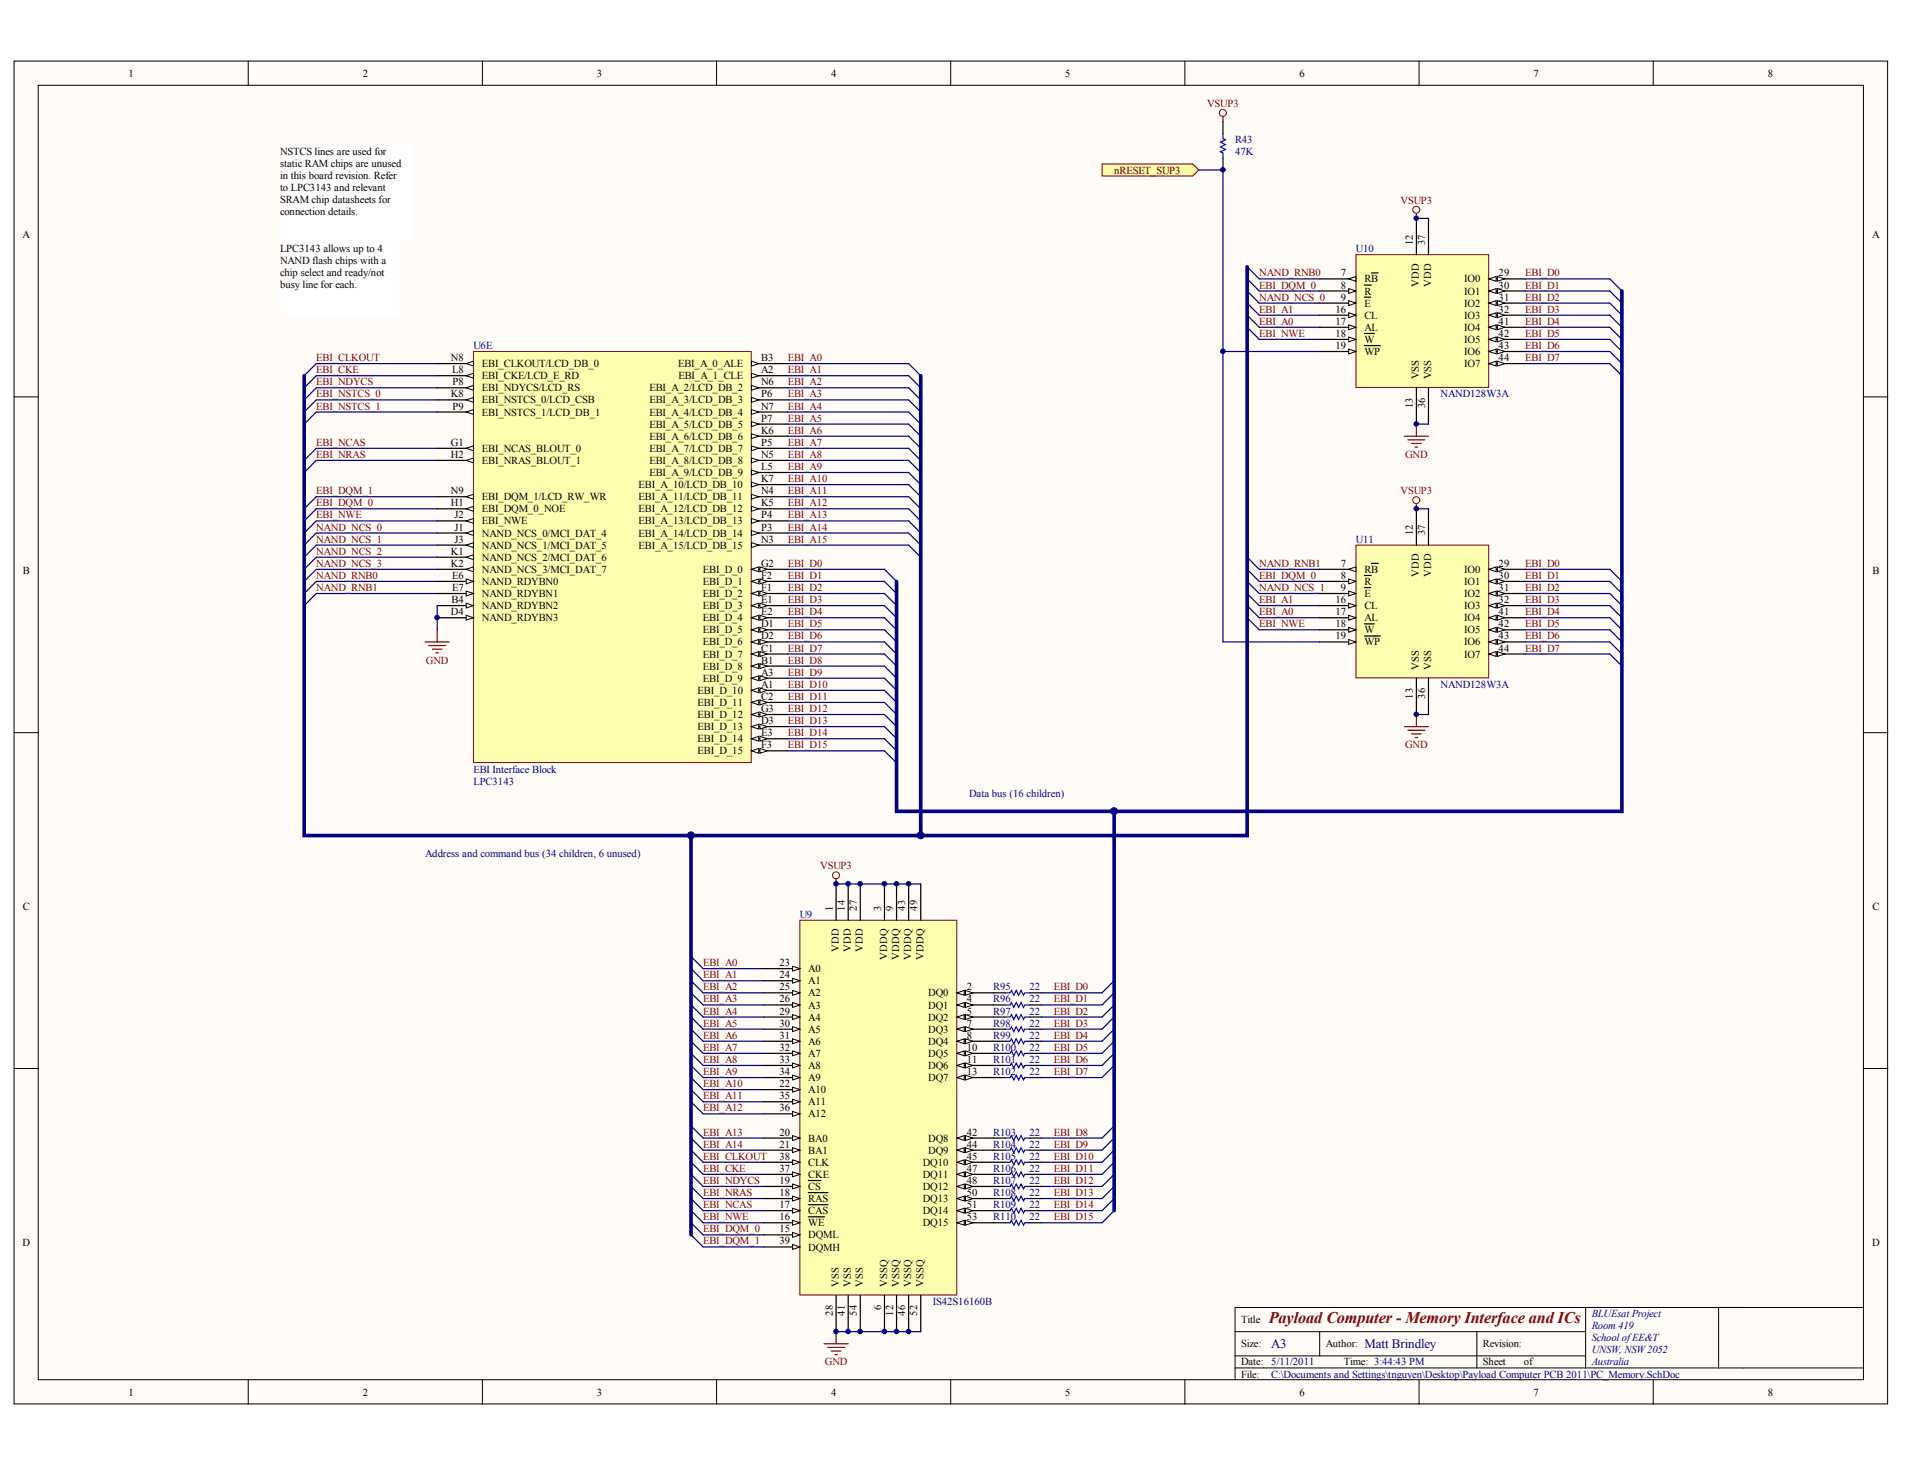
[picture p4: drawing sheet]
<svg xmlns="http://www.w3.org/2000/svg" width="269mm" height="207mm" viewBox="0 0 269 207" stroke-linecap="round" stroke-linejoin="round" font-family="sans-serif">
<defs><g id="words">
<text font-size="2.3" fill="#800000" x="179.1" y="186.6">Payload Computer - MemoryInterface and ICs</text>
<g font-size="1.8" fill="#000080">
<text x="179.4" y="190.1">A3</text>
<text x="192.5" y="190.1">Matt Brindley</text>
</g>
<g font-size="1.5">
<text x="18.1" y="10.8">1</text>
<text x="51.2" y="10.8">2</text>
<text x="84.2" y="10.8">3</text>
<text x="117.3" y="10.8">4</text>
<text x="150.3" y="10.8">5</text>
<text x="183.4" y="10.8">6</text>
<text x="216.4" y="10.8">7</text>
<text x="249.4" y="10.8">8</text>
<text x="39.5" y="21.9">NSTCS lines are used for</text>
<text x="39.5" y="23.6">static RAM chips are unused</text>
<text x="39.5" y="25.3">i</text>
<text x="39.5" y="27">to LPC3143 and relevant</text>
<text x="39.5" y="28.7">SRAM chip datasheets for</text>
<text x="39.9" y="25.3">n this board revision. Refer</text>
<text x="3.2" y="33.6">A</text>
<text x="39.5" y="30.4">connection details.</text>
<text x="39.5" y="35.6">LPC3143 allows up to 4</text>
<text x="199.4" y="34.6" transform="rotate(-90 199.4 34.6)">12</text>
<text x="201.1" y="34.6" transform="rotate(-90 201.1 34.6)">37</text>
<text x="264.2" y="33.6">A</text>
<text x="39.5" y="37.2">NAND flash chips with a</text>
<text x="39.5" y="38.9">chip select and ready/not</text>
<text x="39.5" y="40.6">busy line for each.</text>
<text x="189.2" y="39">7</text>
<text x="189.2" y="40.7">8</text>
<text x="192.5" y="39.8">RB</text>
<text x="192.5" y="41.6">R</text>
<text x="200.2" y="40.4" transform="rotate(-90 200.2 40.4)">VDD</text>
<text x="201.9" y="40.4" transform="rotate(-90 201.9 40.4)">VDD</text>
<text x="206.6" y="39.8">IO0</text>
<text x="206.6" y="41.6">IO1</text>
<text x="211.5" y="39">29</text>
<text x="211.5" y="40.7">30</text>
<text x="188.5" y="44.1">16</text>
<text x="188.5" y="45.8">17</text>
<text x="188.5" y="47.5">18</text>
<text x="189.2" y="42.4">9</text>
<text x="192.5" y="43.3">E</text>
<text x="192.5" y="45">CL</text>
<text x="192.5" y="46.7">AL</text>
<text x="206.6" y="43.3">IO2</text>
<text x="206.6" y="45">IO3</text>
<text x="206.6" y="46.7">IO4</text>
<text x="211.5" y="42.4">31</text>
<text x="211.5" y="44.1">32</text>
<text x="211.5" y="45.8">41</text>
<text x="211.5" y="47.5">42</text>
<text x="63.6" y="50.9">N8</text>
<text x="63.8" y="52.6">L8</text>
<text x="68" y="51.8">EBI_CLKOUT/LCD_DB_0</text>
<text x="68" y="53.5">EBI_CKE/LCD_E_RD</text>
<text x="95.7" y="51.8">EBI_A_0_ALE</text>
<text x="95.7" y="53.5">EBI_A_1_CLE</text>
<text x="107.4" y="52.6">A2</text>
<text x="107.4" y="50.9">B3</text>
<text x="188.5" y="49.2">19</text>
<text x="192.5" y="48.4">W</text>
<text x="192.5" y="50.1">WP</text>
<text x="200.2" y="53.5" transform="rotate(-90 200.2 53.5)">VSS</text>
<text x="201.9" y="53.5" transform="rotate(-90 201.9 53.5)">VSS</text>
<text x="206.6" y="48.4">IO5</text>
<text x="206.6" y="50.1">IO6</text>
<text x="206.6" y="51.8">IO7</text>
<text x="211.5" y="49.2">43</text>
<text x="211.5" y="50.9">44</text>
<text x="63.6" y="56.1">K8</text>
<text x="63.8" y="57.8">P9</text>
<text x="63.8" y="54.4">P8</text>
<text x="68" y="56.9">EBI_NSTCS_0/LCD_CSB</text>
<text x="68" y="58.6">EBI_NSTCS_1/LCD_DB_1</text>
<text x="68" y="55.2">EBI_NDYCS/LCD_RS</text>
<text x="91.6" y="58.6">EBI_A_4/LCD_DB_4</text>
<text x="91.6" y="56.9">EBI_A_3/LCD_DB_3</text>
<text x="91.6" y="55.2">EBI_A_2/LCD_DB_2</text>
<text x="107.4" y="59.5">P7</text>
<text x="107.4" y="57.8">N7</text>
<text x="107.4" y="56.1">P6</text>
<text x="107.4" y="54.4">N6</text>
<text x="199.4" y="57.6" transform="rotate(-90 199.4 57.6)">13</text>
<text x="201.1" y="57.6" transform="rotate(-90 201.1 57.6)">36</text>
<text x="63.6" y="62.9">G1</text>
<text x="63.6" y="64.6">H2</text>
<text x="68" y="63.7">EBI_NCAS_BLOUT_0</text>
<text x="68" y="65.4">EBI_NRAS_BLOUT_1</text>
<text x="91.6" y="65.4">EBI_A_8/LCD_DB_8</text>
<text x="91.6" y="63.7">EBI_A_7/LCD_DB_7</text>
<text x="91.6" y="62">EBI_A_6/LCD_DB_6</text>
<text x="91.6" y="60.3">EBI_A_5/LCD_DB_5</text>
<text x="107.4" y="64.6">N5</text>
<text x="107.4" y="62.9">P5</text>
<text x="107.4" y="61.2">K6</text>
<text x="63.6" y="69.7">N9</text>
<text x="63.6" y="71.4">H1</text>
<text x="68" y="70.6">EBI_DQM_1/LCD_RW_WR</text>
<text x="90.1" y="70.6">EBI_A_11/LCD_DB_11</text>
<text x="90.1" y="68.9">EBI_A_10/LCD_DB_10</text>
<text x="91.6" y="67.2">EBI_A_9/LCD_DB_9</text>
<text x="107.4" y="71.4">K5</text>
<text x="107.4" y="69.7">N4</text>
<text x="107.4" y="68">K7</text>
<text x="107.4" y="66.3">L5</text>
<text x="64.1" y="73.1">J2</text>
<text x="64.1" y="74.8">J1</text>
<text x="64.1" y="76.5">J3</text>
<text x="68" y="72.3">EBI_DQM_0_NOE</text>
<text x="68" y="74">EBI_NWE</text>
<text x="68" y="75.7">NAND_NCS_0/MCI_DAT_4</text>
<text x="68" y="77.4">NAND_NCS_1/MCI_DAT_5</text>
<text x="90.1" y="77.4">EBI_A_15/LCD_DB_15</text>
<text x="90.1" y="75.7">EBI_A_14/LCD_DB_14</text>
<text x="90.1" y="74">EBI_A_13/LCD_DB_13</text>
<text x="90.1" y="72.3">EBI_A_12/LCD_DB_12</text>
<text x="107.4" y="76.5">N3</text>
<text x="107.4" y="74.8">P3</text>
<text x="107.4" y="73.1">P4</text>
<text x="199.4" y="75.5" transform="rotate(-90 199.4 75.5)">12</text>
<text x="201.1" y="75.5" transform="rotate(-90 201.1 75.5)">37</text>
<text x="3.2" y="81">B</text>
<text x="63.6" y="78.3">K1</text>
<text x="63.6" y="80">K2</text>
<text x="63.8" y="81.7">E6</text>
<text x="63.8" y="83.4">E7</text>
<text x="68" y="79.1">NAND_NCS_2/MCI_DAT_6</text>
<text x="68" y="80.8">NAND_NCS_3/MCI_DAT_7</text>
<text x="68" y="82.5">NAND_RDYBN0</text>
<text x="99.2" y="82.5">EBI_D_1</text>
<text x="99.2" y="80.8">EBI_D_0</text>
<text x="107.4" y="83.4">F1</text>
<text x="107.4" y="81.7">F2</text>
<text x="107.4" y="80">G2</text>
<text x="189.2" y="80">7</text>
<text x="189.2" y="81.7">8</text>
<text x="189.2" y="83.4">9</text>
<text x="192.5" y="80.8">RB</text>
<text x="192.5" y="82.5">R</text>
<text x="200.2" y="81.4" transform="rotate(-90 200.2 81.4)">VDD</text>
<text x="201.9" y="81.4" transform="rotate(-90 201.9 81.4)">VDD</text>
<text x="206.6" y="80.8">IO0</text>
<text x="206.6" y="82.5">IO1</text>
<text x="211.5" y="80">29</text>
<text x="211.5" y="81.7">30</text>
<text x="211.5" y="83.4">31</text>
<text x="264.2" y="81">B</text>
<text x="63.6" y="86.8">D4</text>
<text x="63.7" y="85.1">B4</text>
<text x="68" y="84.2">NAND_RDYBN1</text>
<text x="68" y="85.9">NAND_RDYBN2</text>
<text x="68" y="87.6">NAND_RDYBN3</text>
<text x="99.2" y="89.3">EBI_D_5</text>
<text x="99.2" y="87.6">EBI_D_4</text>
<text x="99.2" y="85.9">EBI_D_3</text>
<text x="99.2" y="84.2">EBI_D_2</text>
<text x="107.4" y="88.5">D1</text>
<text x="107.4" y="86.8">E2</text>
<text x="107.4" y="85.1">E1</text>
<text x="188.5" y="85.1">16</text>
<text x="188.5" y="86.8">17</text>
<text x="188.5" y="88.5">18</text>
<text x="192.5" y="84.2">E</text>
<text x="192.5" y="85.9">CL</text>
<text x="192.5" y="87.6">AL</text>
<text x="192.5" y="89.3">W</text>
<text x="206.6" y="84.2">IO2</text>
<text x="206.6" y="85.9">IO3</text>
<text x="206.6" y="87.6">IO4</text>
<text x="206.6" y="89.3">IO5</text>
<text x="211.5" y="85.1">32</text>
<text x="211.5" y="86.8">41</text>
<text x="211.5" y="88.5">42</text>
<text x="99.2" y="94.5">EBI_D_8</text>
<text x="99.2" y="92.8">EBI_D_7</text>
<text x="99.2" y="91.1">EBI_D_6</text>
<text x="107.4" y="95.3">A3</text>
<text x="107.4" y="93.6">B1</text>
<text x="107.4" y="91.9">C1</text>
<text x="107.4" y="90.2">D2</text>
<text x="188.5" y="90.2">19</text>
<text x="192.5" y="91.1">WP</text>
<text x="200.2" y="94.5" transform="rotate(-90 200.2 94.5)">VSS</text>
<text x="201.9" y="94.5" transform="rotate(-90 201.9 94.5)">VSS</text>
<text x="206.6" y="91.1">IO6</text>
<text x="206.6" y="92.8">IO7</text>
<text x="211.5" y="90.2">43</text>
<text x="211.5" y="91.9">44</text>
<text x="98.4" y="101.3">EBI_D_12</text>
<text x="98.4" y="99.6">EBI_D_11</text>
<text x="98.4" y="97.9">EBI_D_10</text>
<text x="99.2" y="96.2">EBI_D_9</text>
<text x="107.4" y="100.4">G3</text>
<text x="107.4" y="98.7">C2</text>
<text x="107.4" y="97">A1</text>
<text x="199.4" y="98.6" transform="rotate(-90 199.4 98.6)">13</text>
<text x="201.1" y="98.6" transform="rotate(-90 201.1 98.6)">36</text>
<text x="98.4" y="106.4">EBI_D_15</text>
<text x="98.4" y="104.7">EBI_D_14</text>
<text x="98.4" y="103">EBI_D_13</text>
<text x="107.4" y="105.6">F3</text>
<text x="107.4" y="103.9">E3</text>
<text x="107.4" y="102.1">D3</text>
<text x="3.2" y="128.4">C</text>
<text x="117.5" y="128.4" transform="rotate(-90 117.5 128.4)">1</text>
<text x="119.2" y="128.4" transform="rotate(-90 119.2 128.4)">14</text>
<text x="120.9" y="128.4" transform="rotate(-90 120.9 128.4)">27</text>
<text x="124.3" y="128.4" transform="rotate(-90 124.3 128.4)">3</text>
<text x="126" y="128.4" transform="rotate(-90 126 128.4)">9</text>
<text x="127.7" y="128.4" transform="rotate(-90 127.7 128.4)">43</text>
<text x="129.4" y="128.4" transform="rotate(-90 129.4 128.4)">49</text>
<text x="264.2" y="128.4">C</text>
<text x="110" y="136.3">23</text>
<text x="110" y="138">24</text>
<text x="114.1" y="137.1">A0</text>
<text x="118.4" y="134.3" transform="rotate(-90 118.4 134.3)">VDD</text>
<text x="120.1" y="134.3" transform="rotate(-90 120.1 134.3)">VDD</text>
<text x="121.8" y="134.3" transform="rotate(-90 121.8 134.3)">VDD</text>
<text x="125.2" y="135.4" transform="rotate(-90 125.2 135.4)">VDDQ</text>
<text x="126.9" y="135.4" transform="rotate(-90 126.9 135.4)">VDDQ</text>
<text x="128.6" y="135.4" transform="rotate(-90 128.6 135.4)">VDDQ</text>
<text x="130.3" y="135.4" transform="rotate(-90 130.3 135.4)">VDDQ</text>
<text x="110" y="139.7">25</text>
<text x="110" y="141.4">26</text>
<text x="110" y="143.1">29</text>
<text x="114.1" y="138.8">A1</text>
<text x="114.1" y="140.6">A2</text>
<text x="114.1" y="142.3">A3</text>
<text x="114.1" y="144">A4</text>
<text x="131" y="144">DQ2</text>
<text x="131" y="142.3">DQ1</text>
<text x="131" y="140.6">DQ0</text>
<text x="136.4" y="143.1">5</text>
<text x="136.4" y="141.4">4</text>
<text x="136.4" y="139.7">2</text>
<text x="110" y="144.8">30</text>
<text x="110" y="146.5">31</text>
<text x="110" y="148.2">32</text>
<text x="110" y="149.9">33</text>
<text x="114.1" y="145.7">A5</text>
<text x="114.1" y="147.4">A6</text>
<text x="114.1" y="149.1">A7</text>
<text x="131" y="149.1">DQ5</text>
<text x="131" y="147.4">DQ4</text>
<text x="131" y="145.7">DQ3</text>
<text x="136.4" y="149.9">11</text>
<text x="136.4" y="148.2">10</text>
<text x="136.4" y="146.5">8</text>
<text x="136.4" y="144.8">7</text>
<text x="110" y="151.7">34</text>
<text x="110" y="153.4">22</text>
<text x="110" y="155.1">35</text>
<text x="114.1" y="150.8">A8</text>
<text x="114.1" y="152.5">A9</text>
<text x="114.1" y="154.2">A10</text>
<text x="114.1" y="155.9">A11</text>
<text x="131" y="152.5">DQ7</text>
<text x="131" y="150.8">DQ6</text>
<text x="136.4" y="151.7">13</text>
<text x="110" y="156.8">36</text>
<text x="110" y="160.2">20</text>
<text x="110" y="161.9">21</text>
<text x="114.1" y="157.6">A12</text>
<text x="114.1" y="161">BA0</text>
<text x="131" y="161">DQ8</text>
<text x="136.4" y="161.9">44</text>
<text x="136.4" y="160.2">42</text>
<text x="110" y="163.6">38</text>
<text x="110" y="165.3">37</text>
<text x="110" y="167">19</text>
<text x="114.1" y="162.7">BA1</text>
<text x="114.1" y="164.5">CLK</text>
<text x="114.1" y="166.2">CKE</text>
<text x="114.1" y="167.9">CS</text>
<text x="130.2" y="167.9">DQ12</text>
<text x="130.2" y="166.2">DQ11</text>
<text x="130.2" y="164.5">DQ10</text>
<text x="131" y="162.7">DQ9</text>
<text x="136.4" y="167">48</text>
<text x="136.4" y="165.3">47</text>
<text x="136.4" y="163.6">45</text>
<text x="110" y="168.7">18</text>
<text x="110" y="170.4">17</text>
<text x="110" y="172.1">16</text>
<text x="110" y="173.8">15</text>
<text x="114.1" y="169.6">RAS</text>
<text x="114.1" y="171.3">CAS</text>
<text x="114.1" y="173">WE</text>
<text x="130.2" y="173">DQ15</text>
<text x="130.2" y="171.3">DQ14</text>
<text x="130.2" y="169.6">DQ13</text>
<text x="136.4" y="172.1">53</text>
<text x="136.4" y="170.4">51</text>
<text x="136.4" y="168.7">50</text>
<text x="3.2" y="175.7">D</text>
<text x="110" y="175.5">39</text>
<text x="114.1" y="174.7">DQML</text>
<text x="114.1" y="176.4">DQMH</text>
<text x="264.2" y="175.7">D</text>
<text x="117.5" y="185.6" transform="rotate(-90 117.5 185.6)">28</text>
<text x="118.4" y="181.5" transform="rotate(-90 118.4 181.5)">VSS</text>
<text x="119.2" y="185.6" transform="rotate(-90 119.2 185.6)">41</text>
<text x="120.1" y="181.5" transform="rotate(-90 120.1 181.5)">VSS</text>
<text x="120.9" y="185.6" transform="rotate(-90 120.9 185.6)">54</text>
<text x="121.8" y="181.5" transform="rotate(-90 121.8 181.5)">VSS</text>
<text x="124.3" y="184.9" transform="rotate(-90 124.3 184.9)">6</text>
<text x="125.2" y="181.5" transform="rotate(-90 125.2 181.5)">VSSQ</text>
<text x="126" y="185.6" transform="rotate(-90 126 185.6)">12</text>
<text x="126.9" y="181.5" transform="rotate(-90 126.9 181.5)">VSSQ</text>
<text x="127.7" y="185.6" transform="rotate(-90 127.7 185.6)">46</text>
<text x="128.6" y="181.5" transform="rotate(-90 128.6 181.5)">VSSQ</text>
<text x="129.4" y="185.6" transform="rotate(-90 129.4 185.6)">52</text>
<text x="130.3" y="181.5" transform="rotate(-90 130.3 181.5)">VSSQ</text>
<text x="175.1" y="186.6">Title</text>
<text x="175.1" y="190.1">Size:</text>
<text x="187.1" y="190.1">Author:</text>
<text x="209.3" y="190.1">Revision:</text>
<text x="18.1" y="196.9">1</text>
<text x="51.2" y="196.9">2</text>
<text x="84.2" y="196.9">3</text>
<text x="117.3" y="196.9">4</text>
<text x="150.3" y="196.9">5</text>
<text x="175.1" y="192.6">Date:</text>
<text x="175.1" y="194.3">File:</text>
<text x="183.4" y="196.9">6</text>
<text x="189.6" y="192.6">Time: 3:44:43 PM</text>
<text x="209.3" y="192.6">Sheet</text>
<text x="215.1" y="192.6">of</text>
<text x="216.4" y="196.9">7</text>
<text x="249.4" y="196.9">8</text>
</g>
<g font-size="1.5" fill="#800000">
<text x="170.3" y="15.1">VSUP3</text>
<text x="157.2" y="24.5">nRESET_SUP3</text>
<text x="197.6" y="28.7">VSUP3</text>
<text x="177.7" y="39">NAND_RNB0</text>
<text x="177.7" y="40.7">EBI_DQM_0</text>
<text x="215.2" y="39">EBI_D0</text>
<text x="215.2" y="40.7">EBI_D1</text>
<text x="177.7" y="42.4">NAND_NCS_0</text>
<text x="177.7" y="47.5">EBI_NWE</text>
<text x="177.7" y="44.1">EBI_A1</text>
<text x="177.7" y="45.8">EBI_A0</text>
<text x="215.2" y="42.4">EBI_D2</text>
<text x="215.2" y="44.1">EBI_D3</text>
<text x="215.2" y="45.8">EBI_D4</text>
<text x="215.2" y="47.5">EBI_D5</text>
<text x="44.6" y="50.9">EBI_CLKOUT</text>
<text x="44.6" y="52.6">EBI_CKE</text>
<text x="111.2" y="50.9">EBI_A0</text>
<text x="111.2" y="52.6">EBI_A1</text>
<text x="215.2" y="49.2">EBI_D6</text>
<text x="215.2" y="50.9">EBI_D7</text>
<text x="44.6" y="54.4">EBI_NDYCS</text>
<text x="44.6" y="56.1">EBI_NSTCS_0</text>
<text x="44.6" y="57.8">EBI_NSTCS_1</text>
<text x="111.2" y="54.4">EBI_A2</text>
<text x="111.2" y="56.1">EBI_A3</text>
<text x="111.2" y="57.8">EBI_A4</text>
<text x="111.2" y="59.5">EBI_A5</text>
<text x="44.6" y="62.9">EBI_NCAS</text>
<text x="44.6" y="64.6">EBI_NRAS</text>
<text x="111.2" y="61.2">EBI_A6</text>
<text x="111.2" y="62.9">EBI_A7</text>
<text x="111.2" y="64.6">EBI_A8</text>
<text x="198.3" y="64.6">GND</text>
<text x="44.6" y="69.7">EBI_DQM_1</text>
<text x="44.6" y="71.4">EBI_DQM_0</text>
<text x="111.2" y="66.3">EBI_A9</text>
<text x="111.2" y="68">EBI_A10</text>
<text x="111.2" y="69.7">EBI_A11</text>
<text x="111.2" y="71.4">EBI_A12</text>
<text x="197.6" y="69.7">VSUP3</text>
<text x="44.6" y="73.1">EBI_NWE</text>
<text x="44.6" y="74.8">NAND_NCS_0</text>
<text x="44.6" y="76.5">NAND_NCS_1</text>
<text x="111.2" y="73.1">EBI_A13</text>
<text x="111.2" y="74.8">EBI_A14</text>
<text x="111.2" y="76.5">EBI_A15</text>
<text x="44.6" y="78.3">NAND_NCS_2</text>
<text x="44.6" y="80">NAND_NCS_3</text>
<text x="44.6" y="81.7">NAND_RNB0</text>
<text x="44.6" y="83.4">NAND_RNB1</text>
<text x="111.2" y="80">EBI_D0</text>
<text x="111.2" y="81.7">EBI_D1</text>
<text x="111.2" y="83.4">EBI_D2</text>
<text x="177.7" y="83.4">NAND_NCS_1</text>
<text x="177.7" y="80">NAND_RNB1</text>
<text x="177.7" y="81.7">EBI_DQM_0</text>
<text x="215.2" y="80">EBI_D0</text>
<text x="215.2" y="81.7">EBI_D1</text>
<text x="215.2" y="83.4">EBI_D2</text>
<text x="111.2" y="85.1">EBI_D3</text>
<text x="111.2" y="86.8">EBI_D4</text>
<text x="111.2" y="88.5">EBI_D5</text>
<text x="177.7" y="88.5">EBI_NWE</text>
<text x="177.7" y="85.1">EBI_A1</text>
<text x="177.7" y="86.8">EBI_A0</text>
<text x="215.2" y="85.1">EBI_D3</text>
<text x="215.2" y="86.8">EBI_D4</text>
<text x="215.2" y="88.5">EBI_D5</text>
<text x="60.1" y="93.6">GND</text>
<text x="111.2" y="90.2">EBI_D6</text>
<text x="111.2" y="91.9">EBI_D7</text>
<text x="111.2" y="93.6">EBI_D8</text>
<text x="111.2" y="95.3">EBI_D9</text>
<text x="215.2" y="90.2">EBI_D6</text>
<text x="215.2" y="91.9">EBI_D7</text>
<text x="111.2" y="97">EBI_D10</text>
<text x="111.2" y="98.7">EBI_D11</text>
<text x="111.2" y="100.4">EBI_D12</text>
<text x="111.2" y="102.1">EBI_D13</text>
<text x="111.2" y="103.9">EBI_D14</text>
<text x="111.2" y="105.6">EBI_D15</text>
<text x="198.3" y="105.5">GND</text>
<text x="115.8" y="122.6">VSUP3</text>
<text x="99.2" y="136.3">EBI_A0</text>
<text x="99.2" y="138">EBI_A1</text>
<text x="99.2" y="139.7">EBI_A2</text>
<text x="99.2" y="141.4">EBI_A3</text>
<text x="99.2" y="143.1">EBI_A4</text>
<text x="148.7" y="139.7">EBI_D0</text>
<text x="148.7" y="141.4">EBI_D1</text>
<text x="148.7" y="143.1">EBI_D2</text>
<text x="99.2" y="144.8">EBI_A5</text>
<text x="99.2" y="146.5">EBI_A6</text>
<text x="99.2" y="148.2">EBI_A7</text>
<text x="99.2" y="149.9">EBI_A8</text>
<text x="148.7" y="144.8">EBI_D3</text>
<text x="148.7" y="146.5">EBI_D4</text>
<text x="148.7" y="148.2">EBI_D5</text>
<text x="148.7" y="149.9">EBI_D6</text>
<text x="99.2" y="151.7">EBI_A9</text>
<text x="99.2" y="153.4">EBI_A10</text>
<text x="99.2" y="155.1">EBI_A11</text>
<text x="148.7" y="151.7">EBI_D7</text>
<text x="99.2" y="156.8">EBI_A12</text>
<text x="99.2" y="160.2">EBI_A13</text>
<text x="99.2" y="161.9">EBI_A14</text>
<text x="148.7" y="160.2">EBI_D8</text>
<text x="148.7" y="161.9">EBI_D9</text>
<text x="99.2" y="163.6">EBI_CLKOUT</text>
<text x="99.2" y="165.3">EBI_CKE</text>
<text x="99.2" y="167">EBI_NDYCS</text>
<text x="148.7" y="163.6">EBI_D10</text>
<text x="148.7" y="165.3">EBI_D11</text>
<text x="148.7" y="167">EBI_D12</text>
<text x="99.2" y="170.4">EBI_NCAS</text>
<text x="99.2" y="168.7">EBI_NRAS</text>
<text x="99.2" y="172.1">EBI_NWE</text>
<text x="99.2" y="173.8">EBI_DQM_0</text>
<text x="148.7" y="168.7">EBI_D13</text>
<text x="148.7" y="170.4">EBI_D14</text>
<text x="148.7" y="172.1">EBI_D15</text>
<text x="99.2" y="175.5">EBI_DQM_1</text>
<text x="116.4" y="192.6">GND</text>
</g>
<g font-size="1.5" fill="#000080">
<text x="174.3" y="21.9">47K</text>
<text x="174.3" y="20.2">R43</text>
<text x="191.3" y="35.6">U10</text>
<text x="66.8" y="49.2">U6E</text>
<text x="203.3" y="56.1">NAND128W3A</text>
<text x="191.3" y="76.5">U11</text>
<text x="203.3" y="97">NAND128W3A</text>
<text x="66.8" y="109">EBI Interface Block</text>
<text x="66.8" y="110.7">LPC3143</text>
<text x="136.8" y="112.4">Data bus (16 children)</text>
<text x="60" y="120.9">Address and command bus (34 children, 6 unused)</text>
<text x="112.9" y="129.5">U9</text>
<text x="140.2" y="139.7">R95</text>
<text x="140.2" y="141.4">R96</text>
<text x="140.2" y="143.1">R97</text>
<text x="145.3" y="139.7">22</text>
<text x="145.3" y="141.4">22</text>
<text x="145.3" y="143.1">22</text>
<text x="140.2" y="144.8">R98</text>
<text x="140.2" y="146.5">R99</text>
<text x="140.2" y="148.2">R100</text>
<text x="140.2" y="149.9">R101</text>
<text x="145.3" y="144.8">22</text>
<text x="145.3" y="146.5">22</text>
<text x="145.3" y="148.2">22</text>
<text x="145.3" y="149.9">22</text>
<text x="140.2" y="151.7">R102</text>
<text x="145.3" y="151.7">22</text>
<text x="140.2" y="160.2">R103</text>
<text x="140.2" y="161.9">R104</text>
<text x="145.3" y="160.2">22</text>
<text x="145.3" y="161.9">22</text>
<text x="140.2" y="163.6">R105</text>
<text x="140.2" y="165.3">R106</text>
<text x="140.2" y="167">R107</text>
<text x="145.3" y="163.6">22</text>
<text x="145.3" y="165.3">22</text>
<text x="145.3" y="167">22</text>
<text x="140.2" y="168.7">R108</text>
<text x="140.2" y="170.4">R109</text>
<text x="140.2" y="172.1">R110</text>
<text x="145.3" y="168.7">22</text>
<text x="145.3" y="170.4">22</text>
<text x="145.3" y="172.1">22</text>
<text x="131.6" y="184.1">IS42S16160B</text>
<text x="224.6" y="185.8">BLUEsat Project</text>
<text x="224.6" y="187.5">Room 419</text>
<text x="224.6" y="189.2">School ofEE&amp;T</text>
<text x="224.6" y="190.9">UNSW, NSW2052</text>
<text x="179.4" y="192.6">5/11/2011</text>
<text x="179.4" y="194.3">C:\Documents and Settings\tnguyen\Desktop\Payload Computer PCB 2011\PC_Memory.SchDoc</text>
<text x="224.6" y="192.6">Australia</text>
</g>
</g></defs>
<g fill="#fffcf8" stroke="#000" stroke-width=".14">
<path d="M2 8.6h264.4v189.4h-264.4z"/>
<path d="M5.4 12h257.6v182.6h-257.6z"/>
</g>
<g fill="none" stroke="#000" stroke-width=".14">
<path d="M35 8.6v3.4M68.1 8.6v3.4M101.1 8.6v3.4M134.2 8.6v3.4M167.2 8.6v3.4M200.2 8.6v3.4M233.3 8.6v3.4M2 56h3.4M263 56h3.4M2 103.4h3.4M263 103.4h3.4M2 150.7h3.4"/>
<path d="M263 150.7h3.4M35 194.7v3.4M68.1 194.7v3.4M101.1 194.7v3.4M134.2 194.7v3.4M167.2 194.7v3.4M174.3 187.8h49.5M174.3 193h88.7M174.3 191.3h49.5M186.2 187.8v3.5M200.2 194.7v3.4M208.4 187.8v5.2"/>
<path d="M223.8 184.4v8.6M233.3 194.7v3.4M245.9 184.4h-71.6v10.3M263 184.4h-20.5v8.6"/>
</g>
<circle cx="118" cy="123.5" r=".49" fill="none" stroke="#800000" stroke-width=".14"/>
<path d="M118 124v.7M116.3 189.6h3.4M116.8 190.1h2.4M117.3 190.6h1.4M117.8 191.1h.4M118 187.8v1.8" fill="none" stroke="#800000" stroke-width=".17"/>
<g fill="none" stroke="#000080" stroke-width=".17">
<path d="M44.6 51.3h17.1M44.6 53h17.1M44.6 54.7h17.1M44.6 56.4h17.1M44.6 58.1h17.1M111.2 51.3h17l1.7 1.7M111.2 53h17l1.7 1.7M111.2 54.7h17l1.7 1.7M111.2 56.4h17l1.7 1.7M111.2 58.1h17l1.7 1.7M111.2 59.8h17l1.7 1.7M44.6 63.2h17.1"/>
<path d="M44.6 64.9h17.1M44.6 70.1h17.1M44.6 71.8h17.1M44.6 73.5h17.1M44.6 75.2h17.1M44.6 76.9h17.1M44.6 78.6h17.1M111.2 61.5h17l1.7 1.7M111.2 63.2h17l1.7 1.7M111.2 64.9h17l1.7 1.8M111.2 66.7h17l1.7 1.7M111.2 68.4h17l1.7 1.7"/>
<path d="M111.2 70.1h17l1.7 1.7M111.2 71.8h17l1.7 1.7M111.2 73.5h17l1.7 1.7M111.2 75.2h17l1.7 1.7M111.2 76.9h17l1.7 1.7M44.6 80.3h17.1M44.6 82h17.1M44.6 83.7h17.1M111.2 80.3h13.6l1.7 1.7M111.2 82h13.6l1.7 1.7M111.2 83.7h13.6l1.7 1.7M111.2 85.4h13.6l1.7 1.7"/>
<path d="M111.2 87.1h13.6l1.7 1.7M111.2 88.8h13.6l1.7 1.8M111.2 90.6h13.6l1.7 1.7M111.2 92.3h13.6l1.7 1.7M111.2 94h13.6l1.7 1.7M111.2 95.7h13.6l1.7 1.7M111.2 97.4h13.6l1.7 1.7M111.2 99.1h13.6l1.7 1.7M111.2 100.8h13.6l1.7 1.7M111.2 102.5h13.6l1.7 1.7M111.2 104.2h13.6l1.7 1.7M111.2 105.9h13.6l1.7 1.7"/>
<path d="M99.2 136.6h8.5M99.2 138.3h8.5M118 124.7h11.9M99.2 140.1h8.5M99.2 141.8h8.5M99.2 143.5h8.5M99.2 145.2h8.5M99.2 146.9h8.5M99.2 148.6h8.5M99.2 150.3h8.5M99.2 152h8.5M99.2 153.7h8.5"/>
<path d="M99.2 155.4h8.5M99.2 157.1h8.5M147 140.1h8.5M147 141.8h8.5M147 143.5h8.5M147 145.2h8.5M147 146.9h8.5M147 148.6h8.5M147 150.3h8.5M147 152h8.5M99.2 160.5h8.5M99.2 162.2h8.5"/>
<path d="M99.2 164h8.5M99.2 165.7h8.5M99.2 167.4h8.5M99.2 169.1h8.5M99.2 170.8h8.5M99.2 172.5h8.5M99.2 174.2h8.5M99.2 175.9h8.5M147 160.5h8.5M147 162.2h8.5M147 164h8.5M147 165.7h8.5"/>
<path d="M147 167.4h8.5M147 169.1h8.5M147 170.8h8.5M147 172.5h8.5M118 187.8h11.9"/>
</g>
<path d="M66.8 49.6h39.2v58h-39.2z" fill="#ffffb0" stroke="#800000" stroke-width=".14"/>
<path d="M106 105.9h5.2" fill="none" stroke="#000" stroke-width=".17"/>
<g fill="#fffcf8" stroke="#000" stroke-width=".14">
<path d="M106 105.9l1.1-.3v.7z"/>
<path d="M107.2 105.6l1.1 .3-1.1 .4z"/>
</g>
<path d="M106 104.2h5.2" fill="none" stroke="#000" stroke-width=".17"/>
<g fill="#fffcf8" stroke="#000" stroke-width=".14">
<path d="M106 104.2l1.1-.3v.6z"/>
<path d="M107.2 103.9l1.1 .3-1.1 .3z"/>
</g>
<path d="M106 102.5h5.2" fill="none" stroke="#000" stroke-width=".17"/>
<g fill="#fffcf8" stroke="#000" stroke-width=".14">
<path d="M106 102.5l1.1-.3v.6z"/>
<path d="M107.2 102.2l1.1 .3-1.1 .3z"/>
</g>
<path d="M106 100.8h5.2" fill="none" stroke="#000" stroke-width=".17"/>
<g fill="#fffcf8" stroke="#000" stroke-width=".14">
<path d="M106 100.8l1.1-.3v.6z"/>
<path d="M107.2 100.5l1.1 .3-1.1 .3z"/>
</g>
<path d="M106 99.1h5.2" fill="none" stroke="#000" stroke-width=".17"/>
<g fill="#fffcf8" stroke="#000" stroke-width=".14">
<path d="M106 99.1l1.1-.4v.7z"/>
<path d="M107.2 98.7l1.1 .4-1.1 .3z"/>
</g>
<path d="M106 97.4h5.2" fill="none" stroke="#000" stroke-width=".17"/>
<g fill="#fffcf8" stroke="#000" stroke-width=".14">
<path d="M106 97.4l1.1-.4v.7z"/>
<path d="M107.2 97l1.1 .4-1.1 .3z"/>
</g>
<path d="M106 95.7h5.2" fill="none" stroke="#000" stroke-width=".17"/>
<g fill="#fffcf8" stroke="#000" stroke-width=".14">
<path d="M106 95.7l1.1-.4v.7z"/>
<path d="M107.2 95.3l1.1 .4-1.1 .3z"/>
</g>
<path d="M106 94h5.2" fill="none" stroke="#000" stroke-width=".17"/>
<g fill="#fffcf8" stroke="#000" stroke-width=".14">
<path d="M106 94l1.1-.4v.7z"/>
<path d="M107.2 93.6l1.1 .4-1.1 .3z"/>
</g>
<path d="M106 92.3h5.2" fill="none" stroke="#000" stroke-width=".17"/>
<g fill="#fffcf8" stroke="#000" stroke-width=".14">
<path d="M106 92.3l1.1-.4v.7z"/>
<path d="M107.2 91.9l1.1 .4-1.1 .3z"/>
</g>
<path d="M106 90.6h5.2" fill="none" stroke="#000" stroke-width=".17"/>
<g fill="#fffcf8" stroke="#000" stroke-width=".14">
<path d="M106 90.6l1.1-.4v.7z"/>
<path d="M107.2 90.2l1.1 .4-1.1 .3z"/>
</g>
<path d="M106 88.8h5.2" fill="none" stroke="#000" stroke-width=".17"/>
<g fill="#fffcf8" stroke="#000" stroke-width=".14">
<path d="M106 88.8l1.1-.3v.7z"/>
<path d="M107.2 88.5l1.1 .3-1.1 .4z"/>
</g>
<path d="M106 87.1h5.2" fill="none" stroke="#000" stroke-width=".17"/>
<g fill="#fffcf8" stroke="#000" stroke-width=".14">
<path d="M106 87.1l1.1-.3v.7z"/>
<path d="M107.2 86.8l1.1 .3-1.1 .4z"/>
</g>
<path d="M106 85.4h5.2" fill="none" stroke="#000" stroke-width=".17"/>
<g fill="#fffcf8" stroke="#000" stroke-width=".14">
<path d="M106 85.4l1.1-.3v.7z"/>
<path d="M107.2 85.1l1.1 .3-1.1 .4z"/>
</g>
<path d="M106 83.7h5.2" fill="none" stroke="#000" stroke-width=".17"/>
<g fill="#fffcf8" stroke="#000" stroke-width=".14">
<path d="M106 83.7l1.1-.3v.7z"/>
<path d="M107.2 83.4l1.1 .3-1.1 .4z"/>
</g>
<path d="M106 82h5.2" fill="none" stroke="#000" stroke-width=".17"/>
<g fill="#fffcf8" stroke="#000" stroke-width=".14">
<path d="M106 82l1.1-.3v.7z"/>
<path d="M107.2 81.7l1.1 .3-1.1 .4z"/>
</g>
<path d="M106 80.3h5.2" fill="none" stroke="#000" stroke-width=".17"/>
<g fill="#fffcf8" stroke="#000" stroke-width=".14">
<path d="M106 80.3l1.1-.3v.7z"/>
<path d="M107.2 80l1.1 .3-1.1 .4z"/>
</g>
<path d="M106 76.9h5.2" fill="none" stroke="#000" stroke-width=".17"/>
<path d="M106 76.6l1.1 .3-1.1 .3z" fill="#fffcf8" stroke="#000" stroke-width=".14"/>
<path d="M106 75.2h5.2" fill="none" stroke="#000" stroke-width=".17"/>
<path d="M106 74.8l1.1 .4-1.1 .3z" fill="#fffcf8" stroke="#000" stroke-width=".14"/>
<path d="M106 73.5h5.2" fill="none" stroke="#000" stroke-width=".17"/>
<path d="M106 73.1l1.1 .4-1.1 .3z" fill="#fffcf8" stroke="#000" stroke-width=".14"/>
<path d="M106 71.8h5.2" fill="none" stroke="#000" stroke-width=".17"/>
<path d="M106 71.4l1.1 .4-1.1 .3z" fill="#fffcf8" stroke="#000" stroke-width=".14"/>
<path d="M106 70.1h5.2" fill="none" stroke="#000" stroke-width=".17"/>
<path d="M106 69.7l1.1 .4-1.1 .3z" fill="#fffcf8" stroke="#000" stroke-width=".14"/>
<path d="M106 68.4h5.2" fill="none" stroke="#000" stroke-width=".17"/>
<path d="M106 68l1.1 .4-1.1 .3z" fill="#fffcf8" stroke="#000" stroke-width=".14"/>
<path d="M106 66.7h5.2" fill="none" stroke="#000" stroke-width=".17"/>
<path d="M106 66.3l1.1 .4-1.1 .3z" fill="#fffcf8" stroke="#000" stroke-width=".14"/>
<path d="M106 64.9h5.2" fill="none" stroke="#000" stroke-width=".17"/>
<path d="M106 64.6l1.1 .3-1.1 .4z" fill="#fffcf8" stroke="#000" stroke-width=".14"/>
<path d="M106 63.2h5.2" fill="none" stroke="#000" stroke-width=".17"/>
<path d="M106 62.9l1.1 .3-1.1 .4z" fill="#fffcf8" stroke="#000" stroke-width=".14"/>
<path d="M106 61.5h5.2" fill="none" stroke="#000" stroke-width=".17"/>
<path d="M106 61.2l1.1 .3-1.1 .4z" fill="#fffcf8" stroke="#000" stroke-width=".14"/>
<path d="M106 59.8h5.2" fill="none" stroke="#000" stroke-width=".17"/>
<path d="M106 59.5l1.1 .3-1.1 .4z" fill="#fffcf8" stroke="#000" stroke-width=".14"/>
<path d="M106 58.1h5.2" fill="none" stroke="#000" stroke-width=".17"/>
<path d="M106 57.8l1.1 .3-1.1 .4z" fill="#fffcf8" stroke="#000" stroke-width=".14"/>
<path d="M106 56.4h5.2" fill="none" stroke="#000" stroke-width=".17"/>
<path d="M106 56.1l1.1 .3-1.1 .4z" fill="#fffcf8" stroke="#000" stroke-width=".14"/>
<path d="M106 54.7h5.2" fill="none" stroke="#000" stroke-width=".17"/>
<path d="M106 54.4l1.1 .3-1.1 .3z" fill="#fffcf8" stroke="#000" stroke-width=".14"/>
<path d="M106 53h5.2" fill="none" stroke="#000" stroke-width=".17"/>
<path d="M106 52.7l1.1 .3-1.1 .3z" fill="#fffcf8" stroke="#000" stroke-width=".14"/>
<path d="M106 51.3h5.2" fill="none" stroke="#000" stroke-width=".17"/>
<path d="M106 50.9l1.1 .4-1.1 .3z" fill="#fffcf8" stroke="#000" stroke-width=".14"/>
<path d="M61.7 56.4h5.1" fill="none" stroke="#000" stroke-width=".17"/>
<path d="M65.8 56.4l1-.3v.7z" fill="#fffcf8" stroke="#000" stroke-width=".14"/>
<path d="M61.7 58.1h5.1" fill="none" stroke="#000" stroke-width=".17"/>
<path d="M65.8 58.1l1-.3v.7z" fill="#fffcf8" stroke="#000" stroke-width=".14"/>
<path d="M61.7 51.3h5.1" fill="none" stroke="#000" stroke-width=".17"/>
<path d="M65.8 51.3l1-.4v.7z" fill="#fffcf8" stroke="#000" stroke-width=".14"/>
<path d="M61.7 53h5.1" fill="none" stroke="#000" stroke-width=".17"/>
<path d="M65.8 53l1-.3v.6z" fill="#fffcf8" stroke="#000" stroke-width=".14"/>
<path d="M61.7 54.7h5.1" fill="none" stroke="#000" stroke-width=".17"/>
<path d="M65.8 54.7l1-.3v.6z" fill="#fffcf8" stroke="#000" stroke-width=".14"/>
<path d="M61.7 70.1h5.1" fill="none" stroke="#000" stroke-width=".17"/>
<path d="M65.8 70.1l1-.4v.7z" fill="#fffcf8" stroke="#000" stroke-width=".14"/>
<path d="M61.7 71.8h5.1" fill="none" stroke="#000" stroke-width=".17"/>
<path d="M65.8 71.8l1-.4v.7z" fill="#fffcf8" stroke="#000" stroke-width=".14"/>
<path d="M61.7 73.5h5.1" fill="none" stroke="#000" stroke-width=".17"/>
<path d="M65.8 73.5l1-.4v.7z" fill="#fffcf8" stroke="#000" stroke-width=".14"/>
<path d="M61.7 75.2h5.1" fill="none" stroke="#000" stroke-width=".17"/>
<path d="M65.8 75.2l1-.4v.7z" fill="#fffcf8" stroke="#000" stroke-width=".14"/>
<path d="M61.7 76.9h5.1" fill="none" stroke="#000" stroke-width=".17"/>
<path d="M65.8 76.9l1-.3v.6z" fill="#fffcf8" stroke="#000" stroke-width=".14"/>
<path d="M61.7 78.6h5.1" fill="none" stroke="#000" stroke-width=".17"/>
<path d="M65.8 78.6l1-.3v.6z" fill="#fffcf8" stroke="#000" stroke-width=".14"/>
<path d="M61.7 80.3h5.1" fill="none" stroke="#000" stroke-width=".17"/>
<path d="M65.8 80.3l1-.3v.7z" fill="#fffcf8" stroke="#000" stroke-width=".14"/>
<path d="M61.7 82h5.1" fill="none" stroke="#000" stroke-width=".17"/>
<path d="M65.8 81.7l1 .3-1 .4z" fill="#fffcf8" stroke="#000" stroke-width=".14"/>
<path d="M61.7 83.7h5.1" fill="none" stroke="#000" stroke-width=".17"/>
<path d="M65.8 83.4l1 .3-1 .4z" fill="#fffcf8" stroke="#000" stroke-width=".14"/>
<path d="M61.7 85.4h5.1" fill="none" stroke="#000" stroke-width=".17"/>
<path d="M65.8 85.1l1 .3-1 .4z" fill="#fffcf8" stroke="#000" stroke-width=".14"/>
<path d="M61.7 87.1h5.1" fill="none" stroke="#000" stroke-width=".17"/>
<path d="M65.8 86.8l1 .3-1 .4z" fill="#fffcf8" stroke="#000" stroke-width=".14"/>
<path d="M61.7 63.2h5.1" fill="none" stroke="#000" stroke-width=".17"/>
<path d="M65.8 63.2l1-.3v.7z" fill="#fffcf8" stroke="#000" stroke-width=".14"/>
<path d="M61.7 64.9h5.1" fill="none" stroke="#000" stroke-width=".17"/>
<path d="M65.8 64.9l1-.3v.7z" fill="#fffcf8" stroke="#000" stroke-width=".14"/>
<g fill="none" stroke="#000080" stroke-width=".17">
<path d="M176 37.6l1.7 1.7h8.5M176 39.3l1.7 1.7h8.5M199.9 30.8h1.7M215.2 39.3h12l1.7 1.7M44.6 51.3l-1.7 1.7M44.6 53l-1.7 1.7M44.6 54.7l-1.7 1.7M44.6 56.4l-1.7 1.7M44.6 58.1l-1.7 1.7M172.6 49.6h13.6M176 41l1.7 1.8h8.5M176 42.8l1.7 1.7h8.5"/>
<path d="M176 44.5l1.7 1.7h8.5M176 46.2l1.7 1.7h8.5M199.9 59.8h1.7M215.2 41h12l1.7 1.8M215.2 42.8h12l1.7 1.7M215.2 44.5h12l1.7 1.7M215.2 46.2h12l1.7 1.7M215.2 47.9h12l1.7 1.7M215.2 49.6h12l1.7 1.7M215.2 51.3h12l1.7 1.7M44.6 63.2l-1.7 1.7M44.6 64.9l-1.7 1.8"/>
<path d="M44.6 70.1l-1.7 1.7M44.6 71.8l-1.7 1.7M44.6 73.5l-1.7 1.7M44.6 75.2l-1.7 1.7M44.6 76.9l-1.7 1.7M44.6 78.6l-1.7 1.7M176 78.6l1.7 1.7h8.5M199.9 71.8h1.7M44.6 80.3l-1.7 1.7M44.6 82l-1.7 1.7M44.6 83.7l-1.7 1.7M176 80.3l1.7 1.7h8.5"/>
<path d="M176 82l1.7 1.7h8.5M176 83.7l1.7 1.7h8.5M176 85.4l1.7 1.7h8.5M176 87.1l1.7 1.7h8.5M215.2 80.3h12l1.7 1.7M215.2 82h12l1.7 1.7M215.2 83.7h12l1.7 1.7M215.2 85.4h12l1.7 1.7M215.2 87.1h12l1.7 1.7M215.2 88.8h12l1.7 1.8M215.2 90.6h12l1.7 1.7M215.2 92.3h12l1.7 1.7"/>
<path d="M199.9 100.8h1.7"/>
</g>
<g fill="#fff" stroke="#fff" stroke-width=".14">
<path d="M39.5 20.6h18.7v13.6h-18.7z"/>
<path d="M39.5 34.2h17v10.2h-17z"/>
</g>
<path d="M199.9 59.8v1.7M198.2 61.5h3.4M198.7 62h2.4M199.2 62.6h1.4M199.7 63.1h.3M198.2 102.5h3.4M198.7 103h2.4M199.2 103.5h1.4M199.7 104h.3M199.9 100.8v1.7" fill="none" stroke="#800000" stroke-width=".17"/>
<path d="M42.9 53v64.9h87v-64.9" fill="none" stroke="#000080" stroke-width=".51"/>
<path d="M155.5 23.1h12.8l.9 .9-.9 .8h-12.8z" fill-rule="evenodd" fill="#ffff80" stroke="#800000" stroke-width=".14"/>
<path d="M172.6 17.2v1.7M172.6 22.3v1.7" fill="none" stroke="#000" stroke-width=".17"/>
<path d="M172.6 18.9v.6l.3 .2-.7 .4 .7 .3-.7 .3 .7 .4-.7 .3 .4 .2v.7" fill="none" stroke="#00f" stroke-width=".17"/>
<circle cx="172.6" cy="15.9" r=".49" fill="none" stroke="#800000" stroke-width=".14"/>
<path d="M172.6 16.5v.7" fill="none" stroke="#800000" stroke-width=".17"/>
<g fill="none" stroke="#000080" stroke-width=".17">
<path d="M97.5 134.9l1.7 1.7M97.5 136.6l1.7 1.7M97.5 138.3l1.7 1.8M157.2 138.3l-1.7 1.8M97.5 140.1l1.7 1.7M97.5 141.8l1.7 1.7M97.5 143.5l1.7 1.7M97.5 145.2l1.7 1.7M97.5 146.9l1.7 1.7M97.5 148.6l1.7 1.7M97.5 150.3l1.7 1.7M97.5 152l1.7 1.7"/>
<path d="M97.5 153.7l1.7 1.7M97.5 155.4l1.7 1.7M97.5 158.8l1.7 1.7M157.2 140.1l-1.7 1.7M157.2 141.8l-1.7 1.7M157.2 143.5l-1.7 1.7M157.2 145.2l-1.7 1.7M157.2 146.9l-1.7 1.7M157.2 148.6l-1.7 1.7M157.2 150.3l-1.7 1.7M157.2 158.8l-1.7 1.7M97.5 160.5l1.7 1.7"/>
<path d="M97.5 162.2l1.7 1.8M97.5 164l1.7 1.7M97.5 165.7l1.7 1.7M97.5 167.4l1.7 1.7M97.5 169.1l1.7 1.7M97.5 170.8l1.7 1.7M97.5 172.5l1.7 1.7M97.5 174.2l1.7 1.7M157.2 160.5l-1.7 1.7M157.2 162.2l-1.7 1.8M157.2 164l-1.7 1.7M157.2 165.7l-1.7 1.7"/>
<path d="M157.2 167.4l-1.7 1.7M157.2 169.1l-1.7 1.7M157.2 170.8l-1.7 1.7"/>
</g>
<path d="M126.5 82v32.4h30.7v56.4M97.5 117.9v56.3" fill="none" stroke="#000080" stroke-width=".51"/>
<path d="M191.3 35.9h18.8v18.8h-18.8z" fill="#ffffb0" stroke="#800000" stroke-width=".14"/>
<path d="M186.2 39.3h5.1M199.9 30.8v5.1M199.9 54.7v5.1" fill="none" stroke="#000" stroke-width=".17"/>
<path d="M190.3 39.3l1-.3v.7z" fill="#fffcf8" stroke="#000" stroke-width=".14"/>
<path d="M193.5 38.5h1M186.2 41h5.1" fill="none" stroke="#000" stroke-width=".17"/>
<path d="M190.3 40.7l1 .3-1 .4z" fill="#fffcf8" stroke="#000" stroke-width=".14"/>
<path d="M186.2 42.8h5.1M192.5 40.2h1" fill="none" stroke="#000" stroke-width=".17"/>
<path d="M190.3 42.4l1 .4-1 .3z" fill="#fffcf8" stroke="#000" stroke-width=".14"/>
<path d="M186.2 44.5h5.1M192.5 41.9h.9" fill="none" stroke="#000" stroke-width=".17"/>
<path d="M190.3 44.1l1 .4-1 .3z" fill="#fffcf8" stroke="#000" stroke-width=".14"/>
<path d="M186.2 46.2h5.1" fill="none" stroke="#000" stroke-width=".17"/>
<path d="M190.3 45.8l1 .4-1 .3z" fill="#fffcf8" stroke="#000" stroke-width=".14"/>
<path d="M186.2 47.9h5.1" fill="none" stroke="#000" stroke-width=".17"/>
<path d="M190.3 47.5l1 .4-1 .3z" fill="#fffcf8" stroke="#000" stroke-width=".14"/>
<path d="M186.2 49.6h5.1M192.5 47h1.4" fill="none" stroke="#000" stroke-width=".17"/>
<path d="M190.3 49.2l1 .4-1 .3z" fill="#fffcf8" stroke="#000" stroke-width=".14"/>
<path d="M201.6 30.8v5.1M210.1 39.3h5.1M192.5 48.7h2.3M201.6 54.7v5.1" fill="none" stroke="#000" stroke-width=".17"/>
<g fill="#fffcf8" stroke="#000" stroke-width=".14">
<path d="M210.1 39.3l1-.3v.7z"/>
<path d="M211.3 39l1 .3-1 .4z"/>
</g>
<path d="M210.1 41h5.1" fill="none" stroke="#000" stroke-width=".17"/>
<g fill="#fffcf8" stroke="#000" stroke-width=".14">
<path d="M210.1 41l1-.3v.7z"/>
<path d="M211.3 40.7l1 .3-1 .4z"/>
</g>
<path d="M210.1 42.8h5.1" fill="none" stroke="#000" stroke-width=".17"/>
<g fill="#fffcf8" stroke="#000" stroke-width=".14">
<path d="M210.1 42.8l1-.4v.7z"/>
<path d="M211.3 42.4l1 .4-1 .3z"/>
</g>
<path d="M210.1 44.5h5.1" fill="none" stroke="#000" stroke-width=".17"/>
<g fill="#fffcf8" stroke="#000" stroke-width=".14">
<path d="M210.1 44.5l1-.4v.7z"/>
<path d="M211.3 44.1l1 .4-1 .3z"/>
</g>
<path d="M210.1 46.2h5.1" fill="none" stroke="#000" stroke-width=".17"/>
<g fill="#fffcf8" stroke="#000" stroke-width=".14">
<path d="M210.1 46.2l1-.4v.7z"/>
<path d="M211.3 45.8l1 .4-1 .3z"/>
</g>
<path d="M210.1 47.9h5.1" fill="none" stroke="#000" stroke-width=".17"/>
<g fill="#fffcf8" stroke="#000" stroke-width=".14">
<path d="M210.1 47.9l1-.4v.7z"/>
<path d="M211.3 47.5l1 .4-1 .3z"/>
</g>
<path d="M210.1 49.6h5.1" fill="none" stroke="#000" stroke-width=".17"/>
<g fill="#fffcf8" stroke="#000" stroke-width=".14">
<path d="M210.1 49.6l1-.4v.7z"/>
<path d="M211.3 49.2l1 .4-1 .3z"/>
</g>
<path d="M210.1 51.3h5.1" fill="none" stroke="#000" stroke-width=".17"/>
<g fill="#fffcf8" stroke="#000" stroke-width=".14">
<path d="M210.1 51.3l1-.4v.7z"/>
<path d="M211.3 50.9l1 .4-1 .3z"/>
</g>
<path d="M191.3 76.9h18.8v18.7h-18.8z" fill="#ffffb0" stroke="#800000" stroke-width=".14"/>
<path d="M199.9 71.8v5.1M186.2 80.3h5.1M199.9 95.7v5.1" fill="none" stroke="#000" stroke-width=".17"/>
<path d="M190.3 80.3l1-.3v.7z" fill="#fffcf8" stroke="#000" stroke-width=".14"/>
<path d="M193.5 79.5h1M186.2 82h5.1" fill="none" stroke="#000" stroke-width=".17"/>
<path d="M190.3 81.7l1 .3-1 .4z" fill="#fffcf8" stroke="#000" stroke-width=".14"/>
<path d="M186.2 83.7h5.1M192.5 81.2h1" fill="none" stroke="#000" stroke-width=".17"/>
<path d="M190.3 83.4l1 .3-1 .4z" fill="#fffcf8" stroke="#000" stroke-width=".14"/>
<path d="M186.2 85.4h5.1M192.5 82.9h.9" fill="none" stroke="#000" stroke-width=".17"/>
<path d="M190.3 85.1l1 .3-1 .4z" fill="#fffcf8" stroke="#000" stroke-width=".14"/>
<path d="M186.2 87.1h5.1" fill="none" stroke="#000" stroke-width=".17"/>
<path d="M190.3 86.8l1 .3-1 .4z" fill="#fffcf8" stroke="#000" stroke-width=".14"/>
<path d="M186.2 88.8h5.1" fill="none" stroke="#000" stroke-width=".17"/>
<path d="M190.3 88.5l1 .3-1 .4z" fill="#fffcf8" stroke="#000" stroke-width=".14"/>
<path d="M186.2 90.6h5.1M192.5 88h1.4" fill="none" stroke="#000" stroke-width=".17"/>
<path d="M190.3 90.2l1 .4-1 .3z" fill="#fffcf8" stroke="#000" stroke-width=".14"/>
<path d="M201.6 71.8v5.1M192.5 89.7h2.3M201.6 95.7v5.1M210.1 80.3h5.1" fill="none" stroke="#000" stroke-width=".17"/>
<g fill="#fffcf8" stroke="#000" stroke-width=".14">
<path d="M210.1 80.3l1-.3v.7z"/>
<path d="M211.3 80l1 .3-1 .4z"/>
</g>
<path d="M210.1 82h5.1" fill="none" stroke="#000" stroke-width=".17"/>
<g fill="#fffcf8" stroke="#000" stroke-width=".14">
<path d="M210.1 82l1-.3v.7z"/>
<path d="M211.3 81.7l1 .3-1 .4z"/>
</g>
<path d="M210.1 83.7h5.1" fill="none" stroke="#000" stroke-width=".17"/>
<g fill="#fffcf8" stroke="#000" stroke-width=".14">
<path d="M210.1 83.7l1-.3v.7z"/>
<path d="M211.3 83.4l1 .3-1 .4z"/>
</g>
<path d="M210.1 85.4h5.1" fill="none" stroke="#000" stroke-width=".17"/>
<g fill="#fffcf8" stroke="#000" stroke-width=".14">
<path d="M210.1 85.4l1-.3v.7z"/>
<path d="M211.3 85.1l1 .3-1 .4z"/>
</g>
<path d="M210.1 87.1h5.1" fill="none" stroke="#000" stroke-width=".17"/>
<g fill="#fffcf8" stroke="#000" stroke-width=".14">
<path d="M210.1 87.1l1-.3v.7z"/>
<path d="M211.3 86.8l1 .3-1 .4z"/>
</g>
<path d="M210.1 88.8h5.1" fill="none" stroke="#000" stroke-width=".17"/>
<g fill="#fffcf8" stroke="#000" stroke-width=".14">
<path d="M210.1 88.8l1-.3v.7z"/>
<path d="M211.3 88.5l1 .3-1 .4z"/>
</g>
<path d="M210.1 90.6h5.1" fill="none" stroke="#000" stroke-width=".17"/>
<g fill="#fffcf8" stroke="#000" stroke-width=".14">
<path d="M210.1 90.6l1-.4v.7z"/>
<path d="M211.3 90.2l1 .4-1 .3z"/>
</g>
<path d="M210.1 92.3h5.1" fill="none" stroke="#000" stroke-width=".17"/>
<g fill="#fffcf8" stroke="#000" stroke-width=".14">
<path d="M210.1 92.3l1-.4v.7z"/>
<path d="M211.3 91.9l1 .4-1 .3z"/>
</g>
<path d="M112.9 129.8h22.1v52.9h-22.1z" fill="#ffffb0" stroke="#800000" stroke-width=".14"/>
<g fill="none" stroke="#000" stroke-width=".17">
<path d="M107.7 136.6h5.2M118 124.7v5.1M119.7 124.7v5.1M121.4 124.7v5.1M124.8 124.7v5.1M126.5 124.7v5.1M128.2 124.7v5.1M129.9 124.7v5.1M118 182.7v5.1M119.7 182.7v5.1M121.4 182.7v5.1M124.8 182.7v5.1"/>
<path d="M126.5 182.7v5.1M128.2 182.7v5.1M129.9 182.7v5.1"/>
</g>
<path d="M111.8 136.3l1.1 .3-1.1 .4z" fill="#fffcf8" stroke="#000" stroke-width=".14"/>
<path d="M107.7 138.3h5.2" fill="none" stroke="#000" stroke-width=".17"/>
<path d="M111.8 138l1.1 .3-1.1 .4z" fill="#fffcf8" stroke="#000" stroke-width=".14"/>
<path d="M107.7 140.1h5.2" fill="none" stroke="#000" stroke-width=".17"/>
<path d="M111.8 139.7l1.1 .4-1.1 .3z" fill="#fffcf8" stroke="#000" stroke-width=".14"/>
<path d="M107.7 141.8h5.2" fill="none" stroke="#000" stroke-width=".17"/>
<path d="M111.8 141.4l1.1 .4-1.1 .3z" fill="#fffcf8" stroke="#000" stroke-width=".14"/>
<path d="M107.7 143.5h5.2" fill="none" stroke="#000" stroke-width=".17"/>
<path d="M111.8 143.1l1.1 .4-1.1 .3z" fill="#fffcf8" stroke="#000" stroke-width=".14"/>
<path d="M107.7 145.2h5.2" fill="none" stroke="#000" stroke-width=".17"/>
<path d="M111.8 144.8l1.1 .4-1.1 .3z" fill="#fffcf8" stroke="#000" stroke-width=".14"/>
<path d="M107.7 146.9h5.2" fill="none" stroke="#000" stroke-width=".17"/>
<path d="M111.8 146.5l1.1 .4-1.1 .3z" fill="#fffcf8" stroke="#000" stroke-width=".14"/>
<path d="M107.7 148.6h5.2" fill="none" stroke="#000" stroke-width=".17"/>
<path d="M111.8 148.2l1.1 .4-1.1 .3z" fill="#fffcf8" stroke="#000" stroke-width=".14"/>
<path d="M107.7 150.3h5.2" fill="none" stroke="#000" stroke-width=".17"/>
<path d="M111.8 150l1.1 .3-1.1 .3z" fill="#fffcf8" stroke="#000" stroke-width=".14"/>
<path d="M107.7 152h5.2" fill="none" stroke="#000" stroke-width=".17"/>
<path d="M111.8 151.7l1.1 .3-1.1 .3z" fill="#fffcf8" stroke="#000" stroke-width=".14"/>
<path d="M107.7 153.7h5.2" fill="none" stroke="#000" stroke-width=".17"/>
<path d="M111.8 153.4l1.1 .3-1.1 .4z" fill="#fffcf8" stroke="#000" stroke-width=".14"/>
<path d="M107.7 155.4h5.2" fill="none" stroke="#000" stroke-width=".17"/>
<path d="M111.8 155.1l1.1 .3-1.1 .4z" fill="#fffcf8" stroke="#000" stroke-width=".14"/>
<path d="M107.7 157.1h5.2" fill="none" stroke="#000" stroke-width=".17"/>
<path d="M111.8 156.8l1.1 .3-1.1 .4z" fill="#fffcf8" stroke="#000" stroke-width=".14"/>
<path d="M135 172.5h5.2" fill="none" stroke="#000" stroke-width=".17"/>
<g fill="#fffcf8" stroke="#000" stroke-width=".14">
<path d="M135 172.5l1.1-.4v.7z"/>
<path d="M136.2 172.1l1.1 .4-1.1 .3z"/>
</g>
<path d="M135 170.8h5.2" fill="none" stroke="#000" stroke-width=".17"/>
<g fill="#fffcf8" stroke="#000" stroke-width=".14">
<path d="M135 170.8l1.1-.4v.7z"/>
<path d="M136.2 170.4l1.1 .4-1.1 .3z"/>
</g>
<path d="M135 169.1h5.2" fill="none" stroke="#000" stroke-width=".17"/>
<g fill="#fffcf8" stroke="#000" stroke-width=".14">
<path d="M135 169.1l1.1-.4v.7z"/>
<path d="M136.2 168.7l1.1 .4-1.1 .3z"/>
</g>
<path d="M135 167.4h5.2" fill="none" stroke="#000" stroke-width=".17"/>
<g fill="#fffcf8" stroke="#000" stroke-width=".14">
<path d="M135 167.4l1.1-.4v.7z"/>
<path d="M136.2 167l1.1 .4-1.1 .3z"/>
</g>
<path d="M135 165.7h5.2" fill="none" stroke="#000" stroke-width=".17"/>
<g fill="#fffcf8" stroke="#000" stroke-width=".14">
<path d="M135 165.7l1.1-.4v.7z"/>
<path d="M136.2 165.3l1.1 .4-1.1 .3z"/>
</g>
<path d="M135 164h5.2" fill="none" stroke="#000" stroke-width=".17"/>
<g fill="#fffcf8" stroke="#000" stroke-width=".14">
<path d="M135 164l1.1-.4v.7z"/>
<path d="M136.2 163.6l1.1 .4-1.1 .3z"/>
</g>
<path d="M135 162.2h5.2" fill="none" stroke="#000" stroke-width=".17"/>
<g fill="#fffcf8" stroke="#000" stroke-width=".14">
<path d="M135 162.2l1.1-.3v.7z"/>
<path d="M136.2 161.9l1.1 .3-1.1 .4z"/>
</g>
<path d="M135 160.5h5.2" fill="none" stroke="#000" stroke-width=".17"/>
<g fill="#fffcf8" stroke="#000" stroke-width=".14">
<path d="M135 160.5l1.1-.3v.7z"/>
<path d="M136.2 160.2l1.1 .3-1.1 .4z"/>
</g>
<path d="M135 152h5.2" fill="none" stroke="#000" stroke-width=".17"/>
<g fill="#fffcf8" stroke="#000" stroke-width=".14">
<path d="M135 152l1.1-.3v.6z"/>
<path d="M136.2 151.7l1.1 .3-1.1 .3z"/>
</g>
<path d="M135 150.3h5.2" fill="none" stroke="#000" stroke-width=".17"/>
<g fill="#fffcf8" stroke="#000" stroke-width=".14">
<path d="M135 150.3l1.1-.3v.6z"/>
<path d="M136.2 150l1.1 .3-1.1 .3z"/>
</g>
<path d="M135 148.6h5.2" fill="none" stroke="#000" stroke-width=".17"/>
<g fill="#fffcf8" stroke="#000" stroke-width=".14">
<path d="M135 148.6l1.1-.4v.7z"/>
<path d="M136.2 148.2l1.1 .4-1.1 .3z"/>
</g>
<path d="M135 146.9h5.2" fill="none" stroke="#000" stroke-width=".17"/>
<g fill="#fffcf8" stroke="#000" stroke-width=".14">
<path d="M135 146.9l1.1-.4v.7z"/>
<path d="M136.2 146.5l1.1 .4-1.1 .3z"/>
</g>
<path d="M135 145.2h5.2" fill="none" stroke="#000" stroke-width=".17"/>
<g fill="#fffcf8" stroke="#000" stroke-width=".14">
<path d="M135 145.2l1.1-.4v.7z"/>
<path d="M136.2 144.8l1.1 .4-1.1 .3z"/>
</g>
<path d="M135 143.5h5.2" fill="none" stroke="#000" stroke-width=".17"/>
<g fill="#fffcf8" stroke="#000" stroke-width=".14">
<path d="M135 143.5l1.1-.4v.7z"/>
<path d="M136.2 143.1l1.1 .4-1.1 .3z"/>
</g>
<path d="M135 141.8h5.2" fill="none" stroke="#000" stroke-width=".17"/>
<g fill="#fffcf8" stroke="#000" stroke-width=".14">
<path d="M135 141.8l1.1-.4v.7z"/>
<path d="M136.2 141.4l1.1 .4-1.1 .3z"/>
</g>
<path d="M135 140.1h5.2" fill="none" stroke="#000" stroke-width=".17"/>
<g fill="#fffcf8" stroke="#000" stroke-width=".14">
<path d="M135 140.1l1.1-.4v.7z"/>
<path d="M136.2 139.7l1.1 .4-1.1 .3z"/>
</g>
<path d="M107.7 160.5h5.2" fill="none" stroke="#000" stroke-width=".17"/>
<path d="M111.8 160.2l1.1 .3-1.1 .4z" fill="#fffcf8" stroke="#000" stroke-width=".14"/>
<path d="M107.7 162.2h5.2" fill="none" stroke="#000" stroke-width=".17"/>
<path d="M111.8 161.9l1.1 .3-1.1 .4z" fill="#fffcf8" stroke="#000" stroke-width=".14"/>
<path d="M107.7 164h5.2" fill="none" stroke="#000" stroke-width=".17"/>
<path d="M111.8 163.6l1.1 .4-1.1 .3z" fill="#fffcf8" stroke="#000" stroke-width=".14"/>
<path d="M107.7 165.7h5.2" fill="none" stroke="#000" stroke-width=".17"/>
<path d="M111.8 165.3l1.1 .4-1.1 .3z" fill="#fffcf8" stroke="#000" stroke-width=".14"/>
<path d="M107.7 167.4h5.2" fill="none" stroke="#000" stroke-width=".17"/>
<path d="M111.8 167l1.1 .4-1.1 .3z" fill="#fffcf8" stroke="#000" stroke-width=".14"/>
<path d="M107.7 169.1h5.2M114.1 166.5h1.7" fill="none" stroke="#000" stroke-width=".17"/>
<path d="M111.8 168.7l1.1 .4-1.1 .3z" fill="#fffcf8" stroke="#000" stroke-width=".14"/>
<path d="M107.7 170.8h5.2M114.1 168.2h2.7" fill="none" stroke="#000" stroke-width=".17"/>
<path d="M111.8 170.4l1.1 .4-1.1 .3z" fill="#fffcf8" stroke="#000" stroke-width=".14"/>
<path d="M107.7 172.5h5.2M114.1 169.9h2.7" fill="none" stroke="#000" stroke-width=".17"/>
<path d="M111.8 172.1l1.1 .4-1.1 .3z" fill="#fffcf8" stroke="#000" stroke-width=".14"/>
<path d="M107.7 174.2h5.2M114.1 171.7h2.2" fill="none" stroke="#000" stroke-width=".17"/>
<path d="M111.8 173.9l1.1 .3-1.1 .3z" fill="#fffcf8" stroke="#000" stroke-width=".14"/>
<path d="M107.7 175.9h5.2" fill="none" stroke="#000" stroke-width=".17"/>
<path d="M111.8 175.6l1.1 .3-1.1 .3z" fill="#fffcf8" stroke="#000" stroke-width=".14"/>
<path d="M176 37.6v80.3h-46.1M228.9 41v73.4h-71.7" fill="none" stroke="#000080" stroke-width=".51"/>
<g fill="none" stroke="#000" stroke-width=".17">
<path d="M140.2 140.1h1.7M140.2 141.8h1.7M140.2 143.5h1.7M140.2 145.2h1.7M140.2 146.9h1.7M140.2 148.6h1.7M140.2 150.3h1.7M140.2 152h1.7M145.3 140.1h1.7M145.3 141.8h1.7M145.3 143.5h1.7M145.3 145.2h1.7"/>
<path d="M145.3 146.9h1.7M145.3 148.6h1.7M145.3 150.3h1.7M145.3 152h1.7M140.2 160.5h1.7M140.2 162.2h1.7M140.2 164h1.7M140.2 165.7h1.7M140.2 167.4h1.7M140.2 169.1h1.7M140.2 170.8h1.7M140.2 172.5h1.7"/>
<path d="M145.3 160.5h1.7M145.3 162.2h1.7M145.3 164h1.7M145.3 165.7h1.7M145.3 167.4h1.7M145.3 169.1h1.7M145.3 170.8h1.7M145.3 172.5h1.7"/>
</g>
<g fill="none" stroke="#00f" stroke-width=".17">
<path d="M141.9 140.1h.7l.1-.4 .4 .7 .3-.7 .3 .7 .4-.7 .3 .7 .2-.3h.7M141.9 141.8h.7l.1-.4 .4 .7 .3-.7 .3 .7 .4-.7 .3 .7 .2-.3h.7M141.9 143.5h.7l.1-.4 .4 .7 .3-.7 .3 .7 .4-.7 .3 .7 .2-.3h.7M141.9 145.2h.7l.1-.4 .4 .7 .3-.7 .3 .7 .4-.7 .3 .7 .2-.3h.7M141.9 146.9h.7l.1-.4 .4 .7 .3-.7 .3 .7 .4-.7 .3 .7 .2-.3h.7M141.9 148.6h.7l.1-.4 .4 .7 .3-.7 .3 .7 .4-.7 .3 .7 .2-.3h.7M141.9 150.3h.7l.1-.3 .4 .6 .3-.6 .3 .6 .4-.6 .3 .6 .2-.3h.7M141.9 152h.7l.1-.3 .4 .6 .3-.6 .3 .6 .4-.6 .3 .6 .2-.3h.7M141.9 160.5h.7l.1-.3 .4 .7 .3-.7 .3 .7 .4-.7 .3 .7 .2-.4h.7M141.9 162.2h.7l.1-.3 .4 .7 .3-.7 .3 .7 .4-.7 .3 .7 .2-.4h.7M141.9 164h.7l.1-.4 .4 .7 .3-.7 .3 .7 .4-.7 .3 .7 .2-.3h.7M141.9 165.7h.7l.1-.4 .4 .7 .3-.7 .3 .7 .4-.7 .3 .7 .2-.3h.7"/>
<path d="M141.9 167.4h.7l.1-.4 .4 .7 .3-.7 .3 .7 .4-.7 .3 .7 .2-.3h.7M141.9 169.1h.7l.1-.4 .4 .7 .3-.7 .3 .7 .4-.7 .3 .7 .2-.3h.7M141.9 170.8h.7l.1-.4 .4 .7 .3-.7 .3 .7 .4-.7 .3 .7 .2-.3h.7M141.9 172.5h.7l.1-.4 .4 .7 .3-.7 .3 .7 .4-.7 .3 .7 .2-.3h.7"/>
</g>
<g fill="none" stroke="#800000" stroke-width=".14">
<circle cx="199.9" cy="29.6" r=".49"/>
<circle cx="199.9" cy="70.6" r=".49"/>
</g>
<path d="M199.9 30.1v.7M199.9 71.1v.7M60 90.6h3.4M60.5 91.1h2.4M61 91.6h1.4M61.5 92.1h.4M61.7 88.8v1.8" fill="none" stroke="#800000" stroke-width=".17"/>
<path d="M169.2 24h3.4v66.6h13.6M61.7 85.4v3.4" fill="none" stroke="#000080" stroke-width=".17"/>
<g fill="#000080" stroke="#000080" stroke-width=".14">
<circle cx="61.7" cy="87.1" r=".32"/>
<circle cx="118" cy="187.8" r=".32"/>
<circle cx="118" cy="124.7" r=".32"/>
<circle cx="119.7" cy="187.8" r=".32"/>
<circle cx="119.7" cy="124.7" r=".32"/>
<circle cx="121.4" cy="187.8" r=".32"/>
<circle cx="121.4" cy="124.7" r=".32"/>
<circle cx="124.8" cy="187.8" r=".32"/>
<circle cx="124.8" cy="124.7" r=".32"/>
<circle cx="126.5" cy="187.8" r=".32"/>
<circle cx="126.5" cy="124.7" r=".32"/>
<circle cx="128.2" cy="187.8" r=".32"/>
<circle cx="128.2" cy="124.7" r=".32"/>
<circle cx="172.6" cy="49.6" r=".32"/>
<circle cx="172.6" cy="24" r=".32"/>
<circle cx="199.9" cy="100.8" r=".32"/>
<circle cx="199.9" cy="71.7" r=".32"/>
<circle cx="199.9" cy="59.8" r=".32"/>
<circle cx="199.9" cy="30.8" r=".32"/>
<circle cx="97.5" cy="117.8" r=".49"/>
<circle cx="129.9" cy="117.8" r=".49"/>
<circle cx="157.2" cy="114.4" r=".49"/>
</g>
<use href="#words"/>
</svg>
